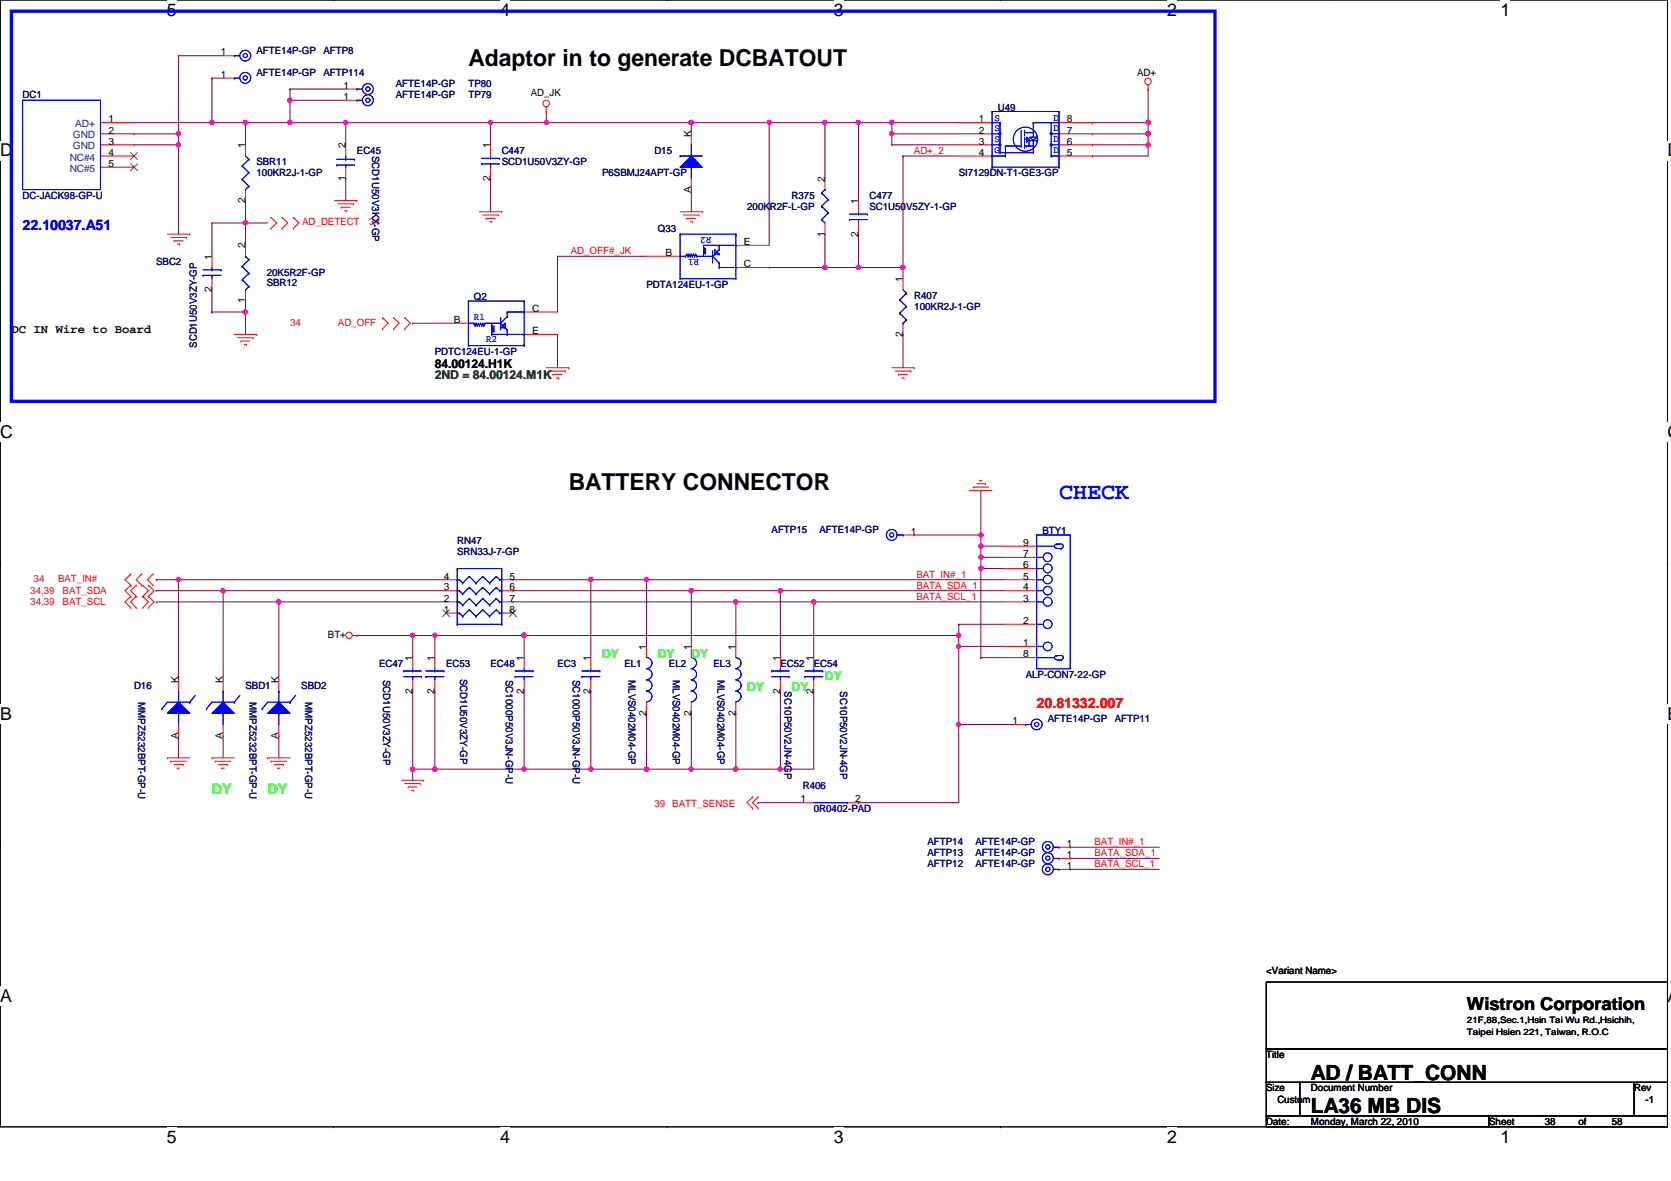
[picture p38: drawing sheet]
<svg xmlns="http://www.w3.org/2000/svg" width="297mm" height="210mm" viewBox="0 0 297 210" stroke-linecap="round" stroke-linejoin="round" font-family="sans-serif">
<defs><g id="words">
<g font-size="4.1">
<text x="83.3" y="11.8">Adaptor in to generate DCBATOUT</text>
<text x="101.1" y="87.1">BATTERY CONNECTOR</text>
</g>
<text font-size="4.1" fill="#00f" x="188.3" y="88.6">CHECK</text>
<g font-size="3.7">
<text x="233" y="191.9">AD / BATT_CONN</text>
<text x="233" y="197.8">LA36 MB DIS</text>
</g>
<g font-size="3.1">
<text x="29.7" y="2.8">5</text>
<text x="88.9" y="2.8">4</text>
<text x="148.2" y="2.8">3</text>
<text x="207.5" y="2.8">2</text>
<text x="266.7" y="2.8">1</text>
<text x="0" y="27.8">D</text>
<text x="296.4" y="27.8">D</text>
<text x="0" y="77.9">C</text>
<text x="296.4" y="77.9">C</text>
<text x="0" y="127.9">B</text>
<text x="296.4" y="127.9">B</text>
<text x="0" y="178">A</text>
<text x="260.8" y="179.5">Wistron Corporation</text>
<text x="296.4" y="178">A</text>
<text x="29.7" y="203.1">5</text>
<text x="88.9" y="203.1">4</text>
<text x="148.2" y="203.1">3</text>
<text x="207.5" y="203.1">2</text>
<text x="266.7" y="203.1">1</text>
</g>
<text font-size="2.5" fill="#00f" x="4" y="40.8">22.10037.A51</text>
<text font-size="2.5" fill="#f00" x="184.3" y="125.8">20.81332.007</text>
<g font-size="2.5" fill="#0f0">
<text x="37.7" y="141.1">DY</text>
<text x="47.6" y="141.1">DY</text>
</g>
<g font-size="2.2">
<text x="2" y="59.2">DC IN Wire to Board</text>
<text x="77.3" y="65.4">84.00124.H1K</text>
</g>
<text font-size="2.2" fill="#008000" x="77.3" y="67.4">2ND = 84.00124.M1K</text>
<g font-size="2.2" fill="#0f0">
<text x="107" y="116.9">DY</text>
<text x="116.9" y="116.9">DY</text>
<text x="122.9" y="116.9">DY</text>
<text x="132.8" y="122.9">DY</text>
<text x="140.7" y="122.9">DY</text>
<text x="146.6" y="120.9">DY</text>
</g>
<g font-size="1.8">
<text x="39.3" y="9.9">1</text>
<text x="39.3" y="13.8">1</text>
<text x="61.1" y="17.8">1</text>
<text x="61.1" y="15.8">1</text>
<text x="94.4" y="17.1">AD_JK</text>
<text x="202.1" y="13.5">AD+</text>
<text x="19.3" y="21.8">1</text>
<text x="19.3" y="23.7">2</text>
<text x="174" y="21.8">1</text>
<text x="174" y="23.7">2</text>
<text x="189.7" y="23.7">7</text>
<text x="189.7" y="21.8">8</text>
<text x="19.3" y="25.7">3</text>
<text x="19.3" y="27.7">4</text>
<text x="19.3" y="29.7">5</text>
<text x="43.6" y="26.3" transform="rotate(-90 43.6 26.3)">1</text>
<text x="61.4" y="26.3" transform="rotate(-90 61.4 26.3)">2</text>
<text x="87.2" y="26.3" transform="rotate(-90 87.2 26.3)">1</text>
<text x="122.8" y="24.3" transform="rotate(-90 122.8 24.3)">K</text>
<text x="174" y="25.7">3</text>
<text x="174" y="27.7">4</text>
<text x="189.7" y="27.7">5</text>
<text x="189.7" y="25.7">6</text>
<text x="61.4" y="32.1" transform="rotate(-90 61.4 32.1)">1</text>
<text x="87.2" y="32.1" transform="rotate(-90 87.2 32.1)">2</text>
<text x="122.8" y="34.3" transform="rotate(-90 122.8 34.3)">A</text>
<text x="146.6" y="32.3" transform="rotate(-90 146.6 32.3)">2</text>
<text x="43.6" y="36.1" transform="rotate(-90 43.6 36.1)">2</text>
<text x="152.6" y="36.2" transform="rotate(-90 152.6 36.2)">1</text>
<text x="37.6" y="46.1" transform="rotate(-90 37.6 46.1)">1</text>
<text x="43.6" y="44.2" transform="rotate(-90 43.6 44.2)">2</text>
<text x="118.3" y="45.5">B</text>
<text x="132.2" y="43.6">E</text>
<text x="132.2" y="47.5">C</text>
<text x="146.6" y="42" transform="rotate(-90 146.6 42)">1</text>
<text x="152.6" y="42" transform="rotate(-90 152.6 42)">2</text>
<text x="37.6" y="51.9" transform="rotate(-90 37.6 51.9)">2</text>
<text x="43.6" y="53.9" transform="rotate(-90 43.6 53.9)">1</text>
<text x="160.5" y="50.1" transform="rotate(-90 160.5 50.1)">1</text>
<text x="80.7" y="57.4">B</text>
<text x="94.6" y="59.4">E</text>
<text x="94.6" y="55.4">C</text>
<text x="160.5" y="59.9" transform="rotate(-90 160.5 59.9)">2</text>
<text x="161.9" y="95">1</text>
<text x="181.9" y="101">6</text>
<text x="181.9" y="99">7</text>
<text x="181.9" y="97">9</text>
<text x="78.9" y="106.9">2</text>
<text x="78.9" y="104.9">3</text>
<text x="78.9" y="103">4</text>
<text x="90.6" y="103">5</text>
<text x="90.6" y="104.9">6</text>
<text x="90.6" y="106.9">7</text>
<text x="181.9" y="106.9">3</text>
<text x="181.9" y="104.9">4</text>
<text x="181.9" y="103">5</text>
<text x="58.3" y="113.4">BT+</text>
<text x="78.9" y="108.9">1</text>
<text x="90.6" y="108.9">8</text>
<text x="181.9" y="110.9">2</text>
<text x="73.3" y="117.5" transform="rotate(-90 73.3 117.5)">1</text>
<text x="77.3" y="117.5" transform="rotate(-90 77.3 117.5)">1</text>
<text x="93.1" y="117.5" transform="rotate(-90 93.1 117.5)">1</text>
<text x="105" y="117.5" transform="rotate(-90 105 117.5)">1</text>
<text x="114.9" y="115.5" transform="rotate(-90 114.9 115.5)">1</text>
<text x="122.8" y="115.5" transform="rotate(-90 122.8 115.5)">1</text>
<text x="130.8" y="115.5" transform="rotate(-90 130.8 115.5)">1</text>
<text x="138.7" y="117.5" transform="rotate(-90 138.7 117.5)">1</text>
<text x="144.6" y="117.5" transform="rotate(-90 144.6 117.5)">1</text>
<text x="181.9" y="116.8">8</text>
<text x="181.9" y="114.9">1</text>
<text x="31.7" y="121.5" transform="rotate(-90 31.7 121.5)">K</text>
<text x="39.6" y="121.5" transform="rotate(-90 39.6 121.5)">K</text>
<text x="49.5" y="121.5" transform="rotate(-90 49.5 121.5)">K</text>
<text x="73.3" y="123.3" transform="rotate(-90 73.3 123.3)">2</text>
<text x="77.3" y="123.3" transform="rotate(-90 77.3 123.3)">2</text>
<text x="93.1" y="123.3" transform="rotate(-90 93.1 123.3)">2</text>
<text x="105" y="123.3" transform="rotate(-90 105 123.3)">2</text>
<text x="138.7" y="123.3" transform="rotate(-90 138.7 123.3)">2</text>
<text x="144.6" y="123.3" transform="rotate(-90 144.6 123.3)">2</text>
<text x="31.7" y="131.4" transform="rotate(-90 31.7 131.4)">A</text>
<text x="39.6" y="131.4" transform="rotate(-90 39.6 131.4)">A</text>
<text x="49.5" y="131.4" transform="rotate(-90 49.5 131.4)">A</text>
<text x="114.9" y="127.2" transform="rotate(-90 114.9 127.2)">2</text>
<text x="122.8" y="127.2" transform="rotate(-90 122.8 127.2)">2</text>
<text x="130.8" y="127.2" transform="rotate(-90 130.8 127.2)">2</text>
<text x="180" y="128.7">1</text>
<text x="142.3" y="142.6">1</text>
<text x="152" y="142.6">2</text>
<text x="189.7" y="150.5">1</text>
<text x="189.7" y="152.5">1</text>
<text x="189.7" y="154.5">1</text>
<text x="225.1" y="173.2">&lt;Variant Name&gt;</text>
<text x="225.1" y="188">Title</text>
<text x="225.1" y="194">Size</text>
<text x="227.1" y="196">Custom</text>
<text x="233" y="194">Document Number</text>
<text x="290.5" y="194">Rev</text>
<text x="292.5" y="196">-1</text>
<text x="225.1" y="199.9">Date:</text>
<text x="233" y="199.9">Monday, March 22, 2010</text>
<text x="264.7" y="199.9">Sheet</text>
<text x="274.6" y="199.9">38</text>
<text x="280.6" y="199.9">of</text>
<text x="286.5" y="199.9">58</text>
</g>
<g font-size="1.8" fill="#000080">
<text x="45.6" y="9.5">AFTE14P-GP</text>
<text x="57.5" y="9.5">AFTP8</text>
<text x="4" y="17.4">DC1</text>
<text x="45.6" y="13.5">AFTE14P-GP</text>
<text x="57.5" y="13.5">AFTP114</text>
<text x="70.4" y="17.4">AFTE14P-GP</text>
<text x="70.4" y="15.5">AFTE14P-GP</text>
<text x="83.3" y="17.4">TP79</text>
<text x="83.3" y="15.5">TP80</text>
<text x="177.4" y="19.6">U49</text>
<text x="45.6" y="29.3">SBR11</text>
<text x="63.5" y="27.3">EC45</text>
<text x="66.2" y="27.7" transform="rotate(90 66.2 27.7)">SCD1U50V3KX-GP</text>
<text x="89.2" y="27.3">C447</text>
<text x="89.2" y="29.3">SCD1U50V3ZY-GP</text>
<text x="116.3" y="27.3">D15</text>
<text x="4" y="35.3">DC-JACK98-GP-U</text>
<text x="45.6" y="31.3">100KR2J-1-GP</text>
<text x="107" y="31.3">P6SBMJ24APT-GP</text>
<text x="140.7" y="35.3">R375</text>
<text x="154.6" y="35.3">C477</text>
<text x="170.4" y="31.3">SI7129DN-T1-GE3-GP</text>
<text x="116.9" y="41.2">Q33</text>
<text x="132.8" y="37.3">200KR2F-L-GP</text>
<text x="154.6" y="37.3">SC1U50V5ZY-1-GP</text>
<text x="27.8" y="47.2">SBC2</text>
<text x="47.4" y="50.8">SBR12</text>
<text x="47.4" y="49">20K5R2F-GP</text>
<text x="84.2" y="53.3">Q2</text>
<text x="114.9" y="51.1">PDTA124EU-1-GP</text>
<text x="162.5" y="53.1">R407</text>
<text x="162.5" y="55.1">100KR2J-1-GP</text>
<text x="35" y="61.8" transform="rotate(-90 35 61.8)">SCD1U50V3ZY-GP</text>
<text x="77.3" y="63">PDTC124EU-1-GP</text>
<text x="137.2" y="94.7">AFTP15</text>
<text x="145.7" y="94.7">AFTE14P-GP</text>
<text x="185.3" y="94.9">BTY1</text>
<text x="81.3" y="96.7">RN47</text>
<text x="81.3" y="98.7">SRN33J-7-GP</text>
<text x="67.4" y="118.5">EC47</text>
<text x="79.3" y="118.5">EC53</text>
<text x="87.2" y="118.5">EC48</text>
<text x="99.1" y="118.5">EC3</text>
<text x="111" y="118.5">EL1</text>
<text x="118.9" y="118.5">EL2</text>
<text x="126.8" y="118.5">EL3</text>
<text x="138.7" y="118.5">EC52</text>
<text x="144.6" y="118.5">EC54</text>
<text x="23.8" y="122.5">D16</text>
<text x="24.6" y="124.8" transform="rotate(90 24.6 124.8)">MMPZ5232BPT-GP-U</text>
<text x="43.6" y="122.5">SBD1</text>
<text x="44.4" y="124.8" transform="rotate(90 44.4 124.8)">MMPZ5232BPT-GP-U</text>
<text x="53.5" y="122.5">SBD2</text>
<text x="54.3" y="124.8" transform="rotate(90 54.3 124.8)">MMPZ5232BPT-GP-U</text>
<text x="68.1" y="120.9" transform="rotate(90 68.1 120.9)">SCD1U50V3ZY-GP</text>
<text x="81.8" y="120.6" transform="rotate(90 81.8 120.6)">SCD1U50V3ZY-GP</text>
<text x="89.9" y="120.9" transform="rotate(90 89.9 120.9)">SC1000P50V3JN-GP-U</text>
<text x="101.8" y="120.9" transform="rotate(90 101.8 120.9)">SC1000P50V3JN-GP-U</text>
<text x="111.7" y="120.9" transform="rotate(90 111.7 120.9)">MLVS0402M04-GP</text>
<text x="119.6" y="120.9" transform="rotate(90 119.6 120.9)">MLVS0402M04-GP</text>
<text x="127.5" y="120.9" transform="rotate(90 127.5 120.9)">MLVS0402M04-GP</text>
<text x="139.4" y="122.9" transform="rotate(90 139.4 122.9)">SC10P50V2JN-4GP</text>
<text x="149.3" y="122.9" transform="rotate(90 149.3 122.9)">SC10P50V2JN-4GP</text>
<text x="182.3" y="120.5">ALP-CON7-22-GP</text>
<text x="186.3" y="128.4">AFTE14P-GP</text>
<text x="198.2" y="128.4">AFTP11</text>
<text x="142.7" y="140.3">R406</text>
<text x="144.6" y="144.3">0R0402-PAD</text>
<text x="164.9" y="150.2">AFTP14</text>
<text x="164.9" y="152.2">AFTP13</text>
<text x="164.9" y="154.2">AFTP12</text>
<text x="173.4" y="150.2">AFTE14P-GP</text>
<text x="173.4" y="152.2">AFTE14P-GP</text>
<text x="173.4" y="154.2">AFTE14P-GP</text>
</g>
<g font-size="1.8" fill="#004080">
<text x="13.4" y="22.6">AD+</text>
<text x="12.4" y="28.5">NC#4</text>
<text x="13" y="24.6">GND</text>
<text x="13" y="26.5">GND</text>
<text x="12.4" y="30.5">NC#5</text>
</g>
<g font-size="1.8" fill="#00f">
<text x="176.8" y="21.4">S</text>
<text x="176.8" y="23.2">S</text>
<text x="187.3" y="23.2">D</text>
<text x="187.3" y="21.4">D</text>
<text x="176.8" y="25.2">S</text>
<text x="176.8" y="27.1">G</text>
<text x="187.3" y="25.2">D</text>
<text x="187.3" y="27.1">D</text>
<text x="124.2" y="46.1" transform="rotate(180 124.2 46.1)">R1</text>
<text x="126.4" y="42.1" transform="rotate(180 126.4 42.1)">R2</text>
<text x="84.2" y="56.9">R1</text>
<text x="86.4" y="60.8">R2</text>
</g>
<g font-size="1.8" fill="#f00">
<text x="162.5" y="27.3">AD+_2</text>
<text x="53.7" y="40">AD_DETECT</text>
<text x="65.6" y="40">34</text>
<text x="101.5" y="45.2">AD_OFF#_JK</text>
<text x="51.6" y="57.9">34</text>
<text x="60.1" y="57.9">AD_OFF</text>
<text x="5.4" y="107.6">34,39</text>
<text x="5.4" y="105.6">34,39</text>
<text x="6" y="103.5">34</text>
<text x="10.3" y="103.5">BAT_IN#</text>
<text x="11.1" y="107.6">BAT_SCL</text>
<text x="11.1" y="105.6">BAT_SDA</text>
<text x="162.9" y="106.6">BATA_SCL_1</text>
<text x="162.9" y="104.6">BATA_SDA_1</text>
<text x="162.9" y="102.7">BAT_IN#_1</text>
<text x="116.3" y="143.5">39 BATT_SENSE</text>
<text x="194.6" y="150.2">BAT_IN#_1</text>
<text x="194.6" y="152.2">BATA_SDA_1</text>
<text x="194.6" y="154.1">BATA_SCL_1</text>
</g>
<g font-size="1.6">
<text x="260.8" y="181.9">21F,88,Sec.1,Hsin Tai Wu Rd.,Hsichih,</text>
<text x="260.8" y="183.9">Taipei Hsien 221, Taiwan, R.O.C</text>
</g>
</g></defs>
<path d="M0 0h296.4v200.3h-296.4z" fill="none" stroke="#000" stroke-width=".18"/>
<g fill="#fff">
<path d="M29.7 0h1.7v3.5h-1.7z"/>
<path d="M29.7 200.3h1.7v3.5h-1.7z"/>
</g>
<path d="M59.3 0h.1M59.3 200.3h.1" fill="none" stroke="#000" stroke-width=".18"/>
<g fill="#fff">
<path d="M88.9 0h1.8v3.5h-1.8z"/>
<path d="M88.9 200.3h1.8v3.5h-1.8z"/>
</g>
<path d="M118.6 0h.1M118.6 200.3h.1" fill="none" stroke="#000" stroke-width=".18"/>
<g fill="#fff">
<path d="M148.2 0h1.7v3.5h-1.7z"/>
<path d="M148.2 200.3h1.7v3.5h-1.7z"/>
</g>
<path d="M177.8 0h.1M177.8 200.3h.1" fill="none" stroke="#000" stroke-width=".18"/>
<g fill="#fff">
<path d="M207.5 0h1.7v3.5h-1.7z"/>
<path d="M207.5 200.3h1.7v3.5h-1.7z"/>
</g>
<path d="M237.1 0h.1M237.1 200.3h.1" fill="none" stroke="#000" stroke-width=".18"/>
<g fill="#fff">
<path d="M266.7 0h1.8v3.5h-1.8z"/>
<path d="M266.7 200.3h1.8v3.5h-1.8z"/>
<path d="M0 25h2.3v3.5h-2.3z"/>
<path d="M296.4 25h.7v3.5h-.7z"/>
<path d="M0 75.1h2.3v3.4h-2.3z"/>
<path d="M296.4 75.1h.7v3.4h-.7z"/>
</g>
<path d="M0 50h.1M296.4 50h.1" fill="none" stroke="#000" stroke-width=".18"/>
<g fill="#fff">
<path d="M0 125.1h2.1v3.5h-2.1z"/>
<path d="M296.4 125.1h.7v3.5h-.7z"/>
</g>
<path d="M0 100.1h.1M296.4 100.1h.1" fill="none" stroke="#000" stroke-width=".18"/>
<g fill="#fff">
<path d="M0 175.2h2.1v3.5h-2.1z"/>
<path d="M296.4 175.2h.7v3.5h-.7z"/>
</g>
<path d="M0 150.2h.1M296.4 150.2h.1" fill="none" stroke="#000" stroke-width=".18"/>
<path d="M174.4 97.1h.1M174.4 97.1v2" fill="none" stroke="#800040" stroke-width=".18"/>
<circle cx="174.4" cy="97.1" r=".38" fill="#f0f"/>
<circle cx="174.4" cy="97.1" r=".38" fill="none" stroke="#f0f" stroke-width=".18"/>
<path d="M174.4 97.1h.1M174.4 95.1h.1M174.4 97.1h3.9M174.4 95.1v2M122.9 105h.1M122.9 105v9.9" fill="none" stroke="#800040" stroke-width=".18"/>
<circle cx="174.4" cy="95.1" r=".38" fill="#f0f"/>
<circle cx="174.4" cy="95.1" r=".38" fill="none" stroke="#f0f" stroke-width=".18"/>
<g fill="none" stroke="#800040" stroke-width=".18">
<path d="M61.5 31.7h.1M61.5 31.7v3.9M87.2 31.7h.1M87.2 31.7v5.9M122.9 21.8h.1M122.9 21.8h13.8M99.1 45.6h.1M99.1 45.6h15.8M174.4 87.2h.1M174.4 87.2v7.9M130.8 107h.1M130.8 107v7.9"/>
<path d="M31.7 130.8h.1M31.7 130.8v3.9M152.6 142.7h.1M152.6 142.7h17.8"/>
</g>
<circle cx="122.9" cy="21.8" r=".38" fill="#f0f"/>
<circle cx="122.9" cy="21.8" r=".38" fill="none" stroke="#f0f" stroke-width=".18"/>
<path d="M204.1 21.8h.1M204.1 21.8v2" fill="none" stroke="#800040" stroke-width=".18"/>
<circle cx="204.1" cy="23.7" r=".38" fill="#f0f"/>
<circle cx="204.1" cy="23.7" r=".38" fill="none" stroke="#f0f" stroke-width=".18"/>
<path d="M158.5 25.7h.1M158.5 23.8h.1M158.5 25.7h11.9M158.5 23.8h11.9M158.5 23.8v1.9M99.1 59.4h.1M99.1 59.4v6" fill="none" stroke="#800040" stroke-width=".18"/>
<circle cx="158.5" cy="23.7" r=".38" fill="#f0f"/>
<circle cx="158.5" cy="23.7" r=".38" fill="none" stroke="#f0f" stroke-width=".18"/>
<path d="M152.6 21.8h.1M152.6 21.8h5.9" fill="none" stroke="#800040" stroke-width=".18"/>
<circle cx="158.5" cy="21.8" r=".38" fill="#f0f"/>
<circle cx="158.5" cy="21.8" r=".38" fill="none" stroke="#f0f" stroke-width=".18"/>
<circle cx="152.6" cy="21.8" r=".38" fill="#f0f"/>
<circle cx="152.6" cy="21.8" r=".38" fill="none" stroke="#f0f" stroke-width=".18"/>
<path d="M152.6 21.8h.1M152.6 21.8v13.8M160.5 47.5h.1M160.5 47.5v2" fill="none" stroke="#800040" stroke-width=".18"/>
<circle cx="160.5" cy="47.5" r=".38" fill="#f0f"/>
<circle cx="160.5" cy="47.5" r=".38" fill="none" stroke="#f0f" stroke-width=".18"/>
<path d="M194.2 21.8h.1M194.2 21.8h9.9M146.6 41.6h.1M146.6 41.6v5.9" fill="none" stroke="#800040" stroke-width=".18"/>
<circle cx="204.1" cy="21.8" r=".38" fill="#f0f"/>
<circle cx="204.1" cy="21.8" r=".38" fill="none" stroke="#f0f" stroke-width=".18"/>
<path d="M194.2 23.8h.1M194.2 27.7h.1M194.2 23.8h9.9M194.2 27.7h9.9M146.6 47.5h.1M146.6 47.5h6" fill="none" stroke="#800040" stroke-width=".18"/>
<circle cx="146.6" cy="47.5" r=".38" fill="#f0f"/>
<circle cx="146.6" cy="47.5" r=".38" fill="none" stroke="#f0f" stroke-width=".18"/>
<path d="M136.7 47.5h.1M136.7 47.5h9.9M152.6 47.5h.1M152.6 47.5h7.9" fill="none" stroke="#800040" stroke-width=".18"/>
<circle cx="152.6" cy="47.5" r=".38" fill="#f0f"/>
<circle cx="152.6" cy="47.5" r=".38" fill="none" stroke="#f0f" stroke-width=".18"/>
<path d="M146.6 21.8h.1M146.6 21.8v9.9M152.6 41.6h.1M152.6 41.6v5.9" fill="none" stroke="#800040" stroke-width=".18"/>
<circle cx="146.6" cy="21.8" r=".38" fill="#f0f"/>
<circle cx="146.6" cy="21.8" r=".38" fill="none" stroke="#f0f" stroke-width=".18"/>
<path d="M136.7 21.8h.1M136.7 21.8h9.9M160.5 27.7h.1M160.5 27.7h9.9M204.1 25.7h.1M204.1 25.7v2" fill="none" stroke="#800040" stroke-width=".18"/>
<circle cx="136.7" cy="21.8" r=".38" fill="#f0f"/>
<circle cx="136.7" cy="21.8" r=".38" fill="none" stroke="#f0f" stroke-width=".18"/>
<path d="M194.2 25.7h.1M194.2 25.7h9.9M160.5 59.4h.1M160.5 59.4v6" fill="none" stroke="#800040" stroke-width=".18"/>
<circle cx="204.1" cy="25.7" r=".38" fill="#f0f"/>
<circle cx="204.1" cy="25.7" r=".38" fill="none" stroke="#f0f" stroke-width=".18"/>
<path d="M97.1 19.8h.1M97.1 19.8v2h-9.9M87.2 21.8h.1M136.7 21.8h.1M136.7 21.8v21.8M73.4 57.4h.1M73.4 57.4h3.9M138.7 105h.1M138.7 105v11.9M138.7 122.9h.1M138.7 122.9v13.8" fill="none" stroke="#800040" stroke-width=".18"/>
<circle cx="138.7" cy="136.7" r=".38" fill="#f0f"/>
<circle cx="138.7" cy="136.7" r=".38" fill="none" stroke="#f0f" stroke-width=".18"/>
<path d="M73.4 112.9h.1M73.4 112.9h3.9M144.6 107h.1M144.6 107v9.9" fill="none" stroke="#800040" stroke-width=".18"/>
<circle cx="73.3" cy="112.9" r=".38" fill="#f0f"/>
<circle cx="73.3" cy="112.9" r=".38" fill="none" stroke="#f0f" stroke-width=".18"/>
<path d="M93.2 112.9h.1M93.2 112.9h77.2" fill="none" stroke="#800040" stroke-width=".18"/>
<circle cx="170.4" cy="112.9" r=".38" fill="#f0f"/>
<circle cx="170.4" cy="112.9" r=".38" fill="none" stroke="#f0f" stroke-width=".18"/>
<circle cx="93.1" cy="112.9" r=".38" fill="#f0f"/>
<circle cx="93.1" cy="112.9" r=".38" fill="none" stroke="#f0f" stroke-width=".18"/>
<path d="M63.5 112.9h.1M63.5 112.9h9.9M77.3 112.9h.1M77.3 112.9h15.9" fill="none" stroke="#800040" stroke-width=".18"/>
<circle cx="93.1" cy="112.9" r=".38" fill="#f0f"/>
<circle cx="93.1" cy="112.9" r=".38" fill="none" stroke="#f0f" stroke-width=".18"/>
<circle cx="77.3" cy="112.9" r=".38" fill="#f0f"/>
<circle cx="77.3" cy="112.9" r=".38" fill="none" stroke="#f0f" stroke-width=".18"/>
<g fill="none" stroke="#800040" stroke-width=".18">
<path d="M73.4 112.9h.1M73.4 112.9v4M77.3 112.9h.1M77.3 112.9v4M93.2 112.9h.1M93.2 112.9v4M105 103h.1M105 103v13.9M73.4 122.9h.1M73.4 136.7h.1M73.4 122.9v15.8M77.3 122.9h.1"/>
<path d="M77.3 122.9v13.8M93.2 122.9h.1M93.2 122.9v13.8M105 122.9h.1M105 122.9v13.8M130.8 126.8h.1M130.8 126.8v9.9"/>
</g>
<circle cx="105" cy="103" r=".38" fill="#f0f"/>
<circle cx="105" cy="103" r=".38" fill="none" stroke="#f0f" stroke-width=".18"/>
<path d="M87.2 21.8h.1M87.2 21.8v3.9M122.9 21.8h.1M122.9 33.7h.1M122.9 21.8v2M122.9 33.7v3.9M204.1 23.8h.1M204.1 23.8v1.9" fill="none" stroke="#800040" stroke-width=".18"/>
<circle cx="204.1" cy="23.7" r=".38" fill="#f0f"/>
<circle cx="204.1" cy="23.7" r=".38" fill="none" stroke="#f0f" stroke-width=".18"/>
<path d="M61.5 21.8h.1M61.5 21.8h25.7M160.5 27.7h.1M160.5 27.7v19.8M99.1 45.6h.1M99.1 45.6v9.9" fill="none" stroke="#800040" stroke-width=".18"/>
<circle cx="87.2" cy="21.8" r=".38" fill="#f0f"/>
<circle cx="87.2" cy="21.8" r=".38" fill="none" stroke="#f0f" stroke-width=".18"/>
<circle cx="61.4" cy="21.8" r=".38" fill="#f0f"/>
<circle cx="61.4" cy="21.8" r=".38" fill="none" stroke="#f0f" stroke-width=".18"/>
<path d="M204.1 15.8h.1M204.1 15.8v6M158.5 21.8h.1M158.5 21.8h11.9M158.5 21.8v2" fill="none" stroke="#800040" stroke-width=".18"/>
<circle cx="158.5" cy="21.8" r=".38" fill="#f0f"/>
<circle cx="158.5" cy="21.8" r=".38" fill="none" stroke="#f0f" stroke-width=".18"/>
<path d="M97.1 21.8h.1M97.1 21.8h25.8" fill="none" stroke="#800040" stroke-width=".18"/>
<circle cx="122.9" cy="21.8" r=".38" fill="#f0f"/>
<circle cx="122.9" cy="21.8" r=".38" fill="none" stroke="#f0f" stroke-width=".18"/>
<circle cx="97.1" cy="21.8" r=".38" fill="#f0f"/>
<circle cx="97.1" cy="21.8" r=".38" fill="none" stroke="#f0f" stroke-width=".18"/>
<path d="M105 103h.1M105 103h9.9M144.6 107h.1M144.6 107h33.7" fill="none" stroke="#800040" stroke-width=".18"/>
<circle cx="144.7" cy="107" r=".38" fill="#f0f"/>
<circle cx="144.7" cy="107" r=".38" fill="none" stroke="#f0f" stroke-width=".18"/>
<path d="M27.8 103h.1M27.8 103h3.9M91.2 105h.1M91.2 103h.1M91.2 105h31.7M91.2 103h13.8M138.7 105h.1M138.7 105h39.6" fill="none" stroke="#800040" stroke-width=".18"/>
<circle cx="138.7" cy="105" r=".38" fill="#f0f"/>
<circle cx="138.7" cy="105" r=".38" fill="none" stroke="#f0f" stroke-width=".18"/>
<path d="M170.4 128.8h.1M170.4 128.8v13.9" fill="none" stroke="#800040" stroke-width=".18"/>
<circle cx="170.4" cy="128.8" r=".37" fill="#f0f"/>
<circle cx="170.4" cy="128.8" r=".37" fill="none" stroke="#f0f" stroke-width=".18"/>
<path d="M51.6 15.8h.1M51.6 15.8h9.9M51.6 15.8v2M43.6 21.8h.1M43.6 21.8h8" fill="none" stroke="#800040" stroke-width=".18"/>
<circle cx="51.5" cy="21.8" r=".38" fill="#f0f"/>
<circle cx="51.5" cy="21.8" r=".38" fill="none" stroke="#f0f" stroke-width=".18"/>
<path d="M114.9 103h.1M114.9 103h63.4" fill="none" stroke="#800040" stroke-width=".18"/>
<circle cx="114.9" cy="103" r=".38" fill="#f0f"/>
<circle cx="114.9" cy="103" r=".38" fill="none" stroke="#f0f" stroke-width=".18"/>
<path d="M61.5 21.8h.1M61.5 21.8v3.9M174.4 99.1h.1M174.4 99.1h3.9M122.9 126.8h.1M122.9 126.8v9.9M134.7 142.7h.1M134.7 142.7h8" fill="none" stroke="#800040" stroke-width=".18"/>
<circle cx="174.4" cy="99" r=".37" fill="#f0f"/>
<circle cx="174.4" cy="99" r=".37" fill="none" stroke="#f0f" stroke-width=".18"/>
<path d="M39.7 105h.1M39.7 105h39.6M114.9 126.8h.1M114.9 126.8v9.9" fill="none" stroke="#800040" stroke-width=".18"/>
<circle cx="39.6" cy="105" r=".38" fill="#f0f"/>
<circle cx="39.6" cy="105" r=".38" fill="none" stroke="#f0f" stroke-width=".18"/>
<path d="M49.6 107h.1M49.6 107h29.7" fill="none" stroke="#800040" stroke-width=".18"/>
<circle cx="49.5" cy="107" r=".38" fill="#f0f"/>
<circle cx="49.5" cy="107" r=".38" fill="none" stroke="#f0f" stroke-width=".18"/>
<path d="M31.7 103h.1M31.7 103h47.6" fill="none" stroke="#800040" stroke-width=".18"/>
<circle cx="31.7" cy="103" r=".38" fill="#f0f"/>
<circle cx="31.7" cy="103" r=".38" fill="none" stroke="#f0f" stroke-width=".18"/>
<path d="M51.6 17.8h.1M51.6 17.8h9.9" fill="none" stroke="#800040" stroke-width=".18"/>
<circle cx="51.5" cy="17.8" r=".38" fill="#f0f"/>
<circle cx="51.5" cy="17.8" r=".38" fill="none" stroke="#f0f" stroke-width=".18"/>
<path d="M51.6 17.8h.1M51.6 17.8v4M174.4 99.1h.1M174.4 99.1v1.9M114.9 103h.1M114.9 103v11.9M174.4 101h.1M174.4 101h3.9" fill="none" stroke="#800040" stroke-width=".18"/>
<circle cx="174.4" cy="101" r=".38" fill="#f0f"/>
<circle cx="174.4" cy="101" r=".38" fill="none" stroke="#f0f" stroke-width=".18"/>
<path d="M51.6 21.8h.1M51.6 21.8h9.9M31.7 103h.1M31.7 103v17.9M122.9 105h.1M122.9 105h15.8" fill="none" stroke="#800040" stroke-width=".18"/>
<circle cx="122.9" cy="105" r=".38" fill="#f0f"/>
<circle cx="122.9" cy="105" r=".38" fill="none" stroke="#f0f" stroke-width=".18"/>
<path d="M130.8 107h.1M130.8 107h13.8" fill="none" stroke="#800040" stroke-width=".18"/>
<circle cx="130.8" cy="107" r=".38" fill="#f0f"/>
<circle cx="130.8" cy="107" r=".38" fill="none" stroke="#f0f" stroke-width=".18"/>
<path d="M31.7 25.7h.1M31.7 25.7v15.9M91.2 107h.1M91.2 107h39.6M170.4 111h.1M170.4 111v1.9M170.4 111h7.9" fill="none" stroke="#800040" stroke-width=".18"/>
<circle cx="31.7" cy="25.7" r=".38" fill="#f0f"/>
<circle cx="31.7" cy="25.7" r=".38" fill="none" stroke="#f0f" stroke-width=".18"/>
<path d="M146.6 21.8h.1M146.6 21.8h6M73.4 136.7h.1M73.4 136.7h3.9" fill="none" stroke="#800040" stroke-width=".18"/>
<circle cx="77.3" cy="136.7" r=".38" fill="#f0f"/>
<circle cx="77.3" cy="136.7" r=".38" fill="none" stroke="#f0f" stroke-width=".18"/>
<circle cx="73.3" cy="136.7" r=".38" fill="#f0f"/>
<circle cx="73.3" cy="136.7" r=".38" fill="none" stroke="#f0f" stroke-width=".18"/>
<path d="M77.3 136.7h.1M77.3 136.7h15.9M144.6 122.9h.1M144.6 122.9v13.8" fill="none" stroke="#800040" stroke-width=".18"/>
<circle cx="77.3" cy="136.7" r=".38" fill="#f0f"/>
<circle cx="77.3" cy="136.7" r=".38" fill="none" stroke="#f0f" stroke-width=".18"/>
<path d="M93.2 136.7h.1M93.2 136.7h11.8" fill="none" stroke="#800040" stroke-width=".18"/>
<circle cx="93.1" cy="136.7" r=".38" fill="#f0f"/>
<circle cx="93.1" cy="136.7" r=".38" fill="none" stroke="#f0f" stroke-width=".18"/>
<path d="M105 136.7h.1M105 136.7h9.9" fill="none" stroke="#800040" stroke-width=".18"/>
<circle cx="105" cy="136.7" r=".38" fill="#f0f"/>
<circle cx="105" cy="136.7" r=".38" fill="none" stroke="#f0f" stroke-width=".18"/>
<path d="M114.9 136.7h.1M114.9 136.7h8" fill="none" stroke="#800040" stroke-width=".18"/>
<circle cx="114.9" cy="136.7" r=".38" fill="#f0f"/>
<circle cx="114.9" cy="136.7" r=".38" fill="none" stroke="#f0f" stroke-width=".18"/>
<path d="M122.9 136.7h.1M122.9 136.7h7.9" fill="none" stroke="#800040" stroke-width=".18"/>
<circle cx="122.9" cy="136.7" r=".38" fill="#f0f"/>
<circle cx="122.9" cy="136.7" r=".38" fill="none" stroke="#f0f" stroke-width=".18"/>
<path d="M130.8 136.7h.1M130.8 136.7h13.8M138.7 136.7h.1" fill="none" stroke="#800040" stroke-width=".18"/>
<circle cx="130.8" cy="136.7" r=".38" fill="#f0f"/>
<circle cx="130.8" cy="136.7" r=".38" fill="none" stroke="#f0f" stroke-width=".18"/>
<g fill="none" stroke="#800040" stroke-width=".18">
<path d="M31.7 9.9h.1M31.7 9.9h8M37.7 13.9h.1M37.7 13.9h2M37.7 13.9v7.9M23.8 23.8h.1M23.8 25.7h.1M23.8 23.8h7.9M23.8 25.7h7.9M170.4 114.9h.1M170.4 114.9v13.9M170.4 128.8h.1"/>
<path d="M170.4 128.8h9.9M190.2 150.6h.1M190.2 152.6h.1M190.2 154.5h.1M190.2 150.6h15.9M190.2 152.6h15.9M190.2 154.5h15.9"/>
</g>
<circle cx="170.4" cy="114.9" r=".38" fill="#f0f"/>
<circle cx="170.4" cy="114.9" r=".38" fill="none" stroke="#f0f" stroke-width=".18"/>
<path d="M23.8 21.8h13.9M37.7 21.8h.1M162.5 95.1h.1M162.5 95.1h11.9M174.4 116.9h.1M174.4 101v15.9" fill="none" stroke="#800040" stroke-width=".18"/>
<circle cx="37.7" cy="21.8" r=".38" fill="#f0f"/>
<circle cx="37.7" cy="21.8" r=".38" fill="none" stroke="#f0f" stroke-width=".18"/>
<path d="M31.7 9.9h.1M31.7 9.9v15.8M31.7 23.8h.1" fill="none" stroke="#800040" stroke-width=".18"/>
<circle cx="31.7" cy="23.7" r=".38" fill="#f0f"/>
<circle cx="31.7" cy="23.7" r=".38" fill="none" stroke="#f0f" stroke-width=".18"/>
<g fill="none" stroke="#800040" stroke-width=".18">
<path d="M37.7 39.6h5.9M43.6 39.6h.1M43.6 39.6v4M43.6 55.5h.1M43.6 55.5v3.9M27.8 105h.1M27.8 107h.1M27.8 105h11.9M27.8 107h21.8M39.7 105h.1M39.7 105v15.9M49.6 107h.1"/>
<path d="M49.6 107v13.9M170.4 114.9h.1M170.4 112.9h.1M170.4 114.9h7.9M170.4 112.9v2M174.4 116.9h.1M174.4 116.9h3.9M39.7 130.8h.1M39.7 130.8v3.9M49.6 130.8h.1M49.6 130.8v3.9"/>
</g>
<circle cx="43.6" cy="55.5" r=".38" fill="#f0f"/>
<circle cx="43.6" cy="55.5" r=".38" fill="none" stroke="#f0f" stroke-width=".18"/>
<path d="M43.6 39.6h.1M43.6 39.6h4" fill="none" stroke="#800040" stroke-width=".18"/>
<circle cx="43.6" cy="39.6" r=".37" fill="#f0f"/>
<circle cx="43.6" cy="39.6" r=".37" fill="none" stroke="#f0f" stroke-width=".18"/>
<path d="M43.6 35.6h.1M43.6 21.8h.1M43.6 21.8v3.9M43.6 35.6v4M37.7 55.5h.1M37.7 51.5v4M43.6 53.5h.1M43.6 53.5v2h-5.9" fill="none" stroke="#800040" stroke-width=".18"/>
<circle cx="43.6" cy="21.8" r=".38" fill="#f0f"/>
<circle cx="43.6" cy="21.8" r=".38" fill="none" stroke="#f0f" stroke-width=".18"/>
<path d="M37.7 39.6h.1M37.7 21.8h.1M37.7 39.6v6M37.7 21.8h5.9" fill="none" stroke="#800040" stroke-width=".18"/>
<g fill="none" stroke="#f00" stroke-width=".18">
<path d="M39.7 13.9h2M39.7 9.9h2M61.5 17.8h2M61.5 15.8h2M97.1 19.8h.1M97.1 19v.8M204.1 15.8h.1M204.1 15.1v.7M48.2 38.7h.1M48.2 38.7l1 .9-1 1M50.2 38.7h.1M50.2 38.7l.9 .9-.9 1"/>
<path d="M52.2 38.7h.1M52.2 38.7l.9 .9-.9 1M59.5 35.6h4M60.1 36.2h2.8M60.7 36.8h.1M60.7 36.8h1.6M61.3 37.5h.3M61.6 37.5h.1M62.9 36.2h.1M63.5 35.6h.1M85.2 37.6h4M85.8 38.2h2.8"/>
<path d="M86.4 38.8h.1M86.4 38.8h1.6M87 39.4h.4M87.2 25.7v2M87.2 29.7v2M87.4 39.4h.1M88.6 38.2h.1M89.2 37.6h.1M120.9 37.6h3.9M121.5 38.2h2.7M122.1 38.8h.1M122.1 38.8h1.6"/>
<path d="M122.7 39.4h.4M122.9 23.8v1.9M122.9 31.7v2M123.1 39.4h.1M124.2 38.2h.1M124.8 37.6h.1M146.6 31.7v2M146.6 39.6v2M152.6 35.6v2M152.6 39.6v2M29.8 41.6h3.9M30.3 42.2h2.8"/>
<path d="M30.9 42.8h.1M30.9 42.8h1.7M31.5 43.4h.4M31.9 43.4h.1M33.1 42.2h.1M33.7 41.6h.1M41.7 59.4h3.9M45.6 59.4h.1M48.2 40.6h.1M50.2 40.6h.1M52.2 40.6h.1M68 58.5h.1"/>
<path d="M68 56.5h.1M68 56.5l1 .9-1 1.1M70 56.5h.1M70 58.5h.1M70 56.5l.9 .9-.9 1.1M72 58.5h.1M72 56.5h.1M72 56.5l.9 .9-.9 1.1M114.9 45.6h6M130.8 43.6h5.9M130.8 47.5h5.9M160.5 49.5v2"/>
<path d="M160.5 57.4v2M42.2 60h2.8M42.8 60.6h.1M42.8 60.6h1.6M43.4 61.2h.4M43.8 61.2h.1M45 60h.1M97.1 65.4h4M97.7 66h2.8M98.3 66.5h.1M98.3 66.5h1.6M98.9 67.2h.4"/>
<path d="M99.3 67.2h.1M100.5 66h.1M101.1 65.4h.1M158.5 65.4h4M159.1 66h2.8M159.7 66.5h.1M159.7 66.5h1.6M160.3 67.2h.4M160.7 67.2h.1M161.9 66h.1M162.5 65.4h.1M160.5 95.1h2"/>
<path d="M172.4 87.2h.1M172.4 87.2h4M173 86.6h.1M173 86.6h2.8M173.6 86h1.6M174.2 85.4h.1M174.2 85.4h.4M175.2 86h.1M178.3 99.1h6M178.3 97.1h6M23.2 104h.1M23.2 102h.1"/>
<path d="M23.2 108h.1M23.2 106h.1M23.2 102l-1 1 1 1M23.2 106l-1 1 1 1M23.2 104l-1 1 1 1M24.2 106h.1M24.2 108h.1M24.2 104h.1M24.2 106l-1 1 1 1M24.2 104l-1 1 1 1M25.2 102h.1M25.2 104h.1"/>
<path d="M25.2 102l-1 1 1 1M25.4 108h.1M25.4 106h.1M25.4 104h.1M25.4 106l1 1-1 1M25.4 104l1 1-1 1M26.4 108h.1M26.4 106h.1M26.4 104h.1M26.4 106l1 1-1 1M26.4 104l1 1-1 1M27.2 104h.1"/>
<path d="M27.2 102h.1M27.2 102l-1 1 1 1M62.6 112.9h.9M63.5 112.9h.1M77.3 116.9v2M79.3 107h2M79.3 105h2M79.3 103h2M79.3 109h2M89.2 107h2M89.2 105h2M89.2 103h2"/>
<path d="M89.2 109h2M105 116.9v2M114.9 114.9v2M122.9 114.9v2M138.7 116.9v2M144.6 116.9v2M178.3 116.9h6M178.3 114.9h6M178.3 111h6M178.3 107h6M178.3 105h6M178.3 103h6"/>
<path d="M178.3 101h6M29.8 134.7h.1M29.8 134.7h3.9M30.3 135.3h.1M30.3 135.3h2.8M30.9 135.9h1.7M31.5 136.5h.1M31.5 136.5h.4M32.6 135.9h.1M37.7 134.7h.1M37.7 134.7h4M38.3 135.3h.1"/>
<path d="M38.3 135.3h2.8M38.9 135.9h1.6M39.5 136.5h.1M39.5 136.5h.4M40.5 135.9h.1M47.6 134.7h.1M47.6 134.7h4M48.2 135.3h.1M48.2 135.3h2.8M48.8 135.9h1.6M49.4 136.5h.1M49.4 136.5h.4"/>
<path d="M50.4 135.9h.1M71.4 138.7h3.9M72 139.3h2.7M72.6 139.9h.1M72.6 139.9h1.5M74.7 139.3h.1M75.3 138.7h.1M77.3 120.9v2M105 120.9v2M114.9 124.8v2M122.9 124.8v2M138.7 120.9v2"/>
<path d="M144.6 120.9v2M180.3 128.8h2M73.1 140.5h.4M73.5 140.5h.1M133.8 141.6h.1M133.8 143.6h.1M133.8 141.6l-1 1.1 1 .9M134.7 141.6h.1M134.7 143.6h.1M134.7 141.6l-.9 1.1 .9 .9M188.3 150.6h1.9"/>
<circle cx="97.1" cy="18.4" r=".57"/>
<circle cx="204.1" cy="14.5" r=".57"/>
<circle cx="62" cy="112.9" r=".57"/>
</g>
<path d="M225.1 174.5h71.3v11.9h-71.3zM225.1 186.4h71.3v6h-71.3zM225.1 192.4h6v5.9h-6zM225.1 198.3h39.6v2h-39.6zM231.1 192.4h59.4v5.9h-59.4zM264.7 198.3h31.7v2h-31.7zM290.5 192.4h5.9v5.9h-5.9z" fill="none" stroke="#000" stroke-width=".18"/>
<path d="M2 2h214v69.3h-214z" fill="none" stroke="#00f" stroke-width=".59"/>
<g fill="none" stroke="#00f" stroke-width=".18">
<path d="M41.7 13.9h.1M41.7 9.9h.1M41.7 13.9h.9M41.7 9.9h.9M63.5 17.8h.1M63.5 15.8h.1M63.5 17.8h.9M63.5 15.8h.9M85.6 29.1h.1M85.6 28.2h3.2M85.6 29.1h3.2M87.2 28.2h.1"/>
<path d="M87.2 29.1h.1M87.2 27.7v.5M87.2 29.1v.6M88.8 28.2h.1M146 39h.1M146 36.7h.1M146 34.3h.1M146 39l.6 .6M146 36.7l1.2 1.1M146 34.3l1.2 1.2M146.6 33.7h.1M146.6 33.7l-.6 .6"/>
<path d="M147.2 37.8h.1M147.2 35.5h.1M147.2 37.8l-1.2 1.2M147.2 35.5l-1.2 1.2M151 39h.1M151 38.1h3.2M151 39h3.2M152.6 38.1h.1M152.6 39h.1M152.6 37.6v.5M152.6 39v.6M154.2 38.1h.1"/>
<path d="M120.9 41.6h.1M120.9 49.5h.1M120.9 45.6h1M120.9 41.6h9.9M120.9 41.6v7.9M120.9 49.5h9.9M121.9 45.6h.1M122.1 45.2h.1M122.1 45.2l-.2 .4M122.1 45.2l.2 .4M122.3 45.6h.1M122.5 45.2h.1"/>
<path d="M122.5 45.2l-.2 .4M122.5 45.2l.2 .4M122.7 45.6h.1M122.9 45.2h.1M122.9 45.2l-.2 .4M122.9 45.2l.2 .4M123.1 45.6h.1M123.3 45.2h.1M123.3 45.2l-.2 .4M123.3 45.2l.2 .4M123.5 45.6h.1M123.7 45.2h.1"/>
<path d="M123.7 45.2l-.2 .4M123.7 45.2l.2 .4M123.9 45.6h.1M123.9 45.6h2.8M125 45.2h.1M125 44.8h.1M125 44.4h.1M125 44h.1M125 43.6h.1M125 43.6h5.8M125 43.6v.4M125 45.2v.4"/>
<path d="M125 44.8l.4 .2M125 44.4l.4 .2M125 44l.4 .2M125.4 45h.1M125.4 44.6h.1M125.4 44.2h.1M125.4 45l-.4 .2M125.4 44.6l-.4 .2M125.4 44.2l-.4 .2M126.7 45.6h.1M126.7 46.6h.1M126.7 44.6v2"/>
<path d="M126.7 45.6l1.1 1.1M127 44.4h.1M127 45h.1M127 45.2h.1M127 45.2h.8M127 44.4l.8 .8M127 44.4v.8M127.8 44.4h.1M127.8 43.6h.1M127.8 46.7h.1M127.8 47.5h.1M127.8 45.2h.1"/>
<path d="M127.8 44.4l-1.1 1.2M127.8 43.6v.8M127.8 46.7v.8M127.8 47.5h3M130.8 43.6h.1M130.8 47.5h.1M130.8 41.8h.1M130.8 41.6h.1M130.8 49.5h.1M130.8 41.6v7.9M159.9 53.3h.1M159.9 55.7h.1"/>
<path d="M159.9 53.3l1.2 1.2M159.9 55.7l1.2 1.2M160.5 57.4h.1M160.5 51.5l.6 .6M161.1 52.1h.1M161.1 54.5h.1M161.1 56.9h.1M161.1 52.1l-1.2 1.2M161.1 54.5l-1.2 1.2M161.1 56.9l-.6 .5M159.5 95.1h1M160.5 95.1h.1"/>
<path d="M184.3 95.1h5.9v23.8h-5.9zM184.3 97.1h.1M184.3 97.1h3.1M184.3 99.1h1.2M185.5 99.1h.1M187.4 97.1l.2 .3h.2M187.9 96.7h.1M187.9 96.7h-.3l-.2 .4M187.9 96.7h.7a.38 .38 0 0 1 .4 .4 .38 .38 0 0 1-.4 .4M187.9 97.5h.7M188.6 97.5h.1M75.7 119.3h3.2"/>
<path d="M77.3 119.3h.1M77.3 118.9v.4M78.9 119.3h.1M81.3 107h.1M81.3 103h.1M81.3 111h.1M81.3 101h.1M81.3 111h7.9M81.3 107h.4M81.3 105h.4M81.3 103h.4M81.3 101h7.9"/>
<path d="M81.3 109h.4M81.3 101v10M81.7 109h.1M81.7 107h.1M81.7 105h.1M81.7 103h.1M81.7 109l.6 .6M81.7 107l.6 .6M81.7 105l.6 .6M81.7 103l.6 .6M82.3 109.6h.1M82.3 107.6h.1"/>
<path d="M82.3 105.6h.1M82.3 103.6h.1M83.4 108.4h.1M83.4 106.4h.1M83.4 104.4h.1M83.4 102.4h.1M83.4 108.4l-1.1 1.2M83.4 108.4l1.2 1.2M83.4 106.4l1.2 1.2M83.4 106.4l-1.1 1.2M83.4 104.4l-1.1 1.2M83.4 104.4l1.2 1.2"/>
<path d="M83.4 102.4l1.2 1.2M83.4 102.4l-1.1 1.2M84.6 109.6h.1M84.6 107.6h.1M84.6 105.6h.1M84.6 103.6h.1M85.8 108.4h.1M85.8 106.4h.1M85.8 104.4h.1M85.8 102.4h.1M85.8 108.4l-1.2 1.2M85.8 108.4l1.2 1.2"/>
<path d="M85.8 106.4l1.2 1.2M85.8 106.4l-1.2 1.2M85.8 104.4l-1.2 1.2M85.8 104.4l1.2 1.2M85.8 102.4l1.2 1.2M85.8 102.4l-1.2 1.2M87 109.6h.1M87 107.6h.1M87 105.6h.1M87 103.6h.1M88.2 108.4h.1M88.2 106.4h.1"/>
<path d="M88.2 104.4h.1M88.2 102.4h.1M88.2 108.4l-1.2 1.2M88.2 108.4l.6 .6M88.2 106.4l.6 .6M88.2 106.4l-1.2 1.2M88.2 104.4l-1.2 1.2M88.2 104.4l.6 .6M88.2 102.4l.6 .6M88.2 102.4l-1.2 1.2M88.8 109h.1M88.8 107h.1"/>
<path d="M88.8 105h.1M88.8 103h.1M88.8 107h.4M88.8 105h.4M88.8 103h.4M88.8 109h.4M89.2 109h.1M89.2 105h.1M89.2 101h.1M89.2 111h.1M89.2 101v10M103.5 119.3h3.1"/>
<path d="M105 119.3h.1M105 118.9v.4M106.6 119.3h.1M114.9 116.9a.97 .97 0 0 1 1 1 .97 .97 0 0 1-1 .9M114.9 118.9a.97 .97 0 0 1 1 .9 .97 .97 0 0 1-1 1M122.9 116.9a.97 .97 0 0 1 .9 1 .97 .97 0 0 1-1 .9M122.9 118.9a.97 .97 0 0 1 .9 1 .97 .97 0 0 1-1 .9M137.2 119.3h.1M137.2 119.3h3.1M138.7 119.3h.1M138.7 118.9v.4M143.1 119.3h3.2"/>
<path d="M144.6 119.3h.1M144.6 118.9v.4M146.3 119.3h.1M184.3 116.9h.1M184.3 111h.1M184.3 105h.1M184.3 101h.1M184.3 116.9h3.1M184.3 114.9h1.2M184.3 111h1.2M184.3 107h1.2M184.3 105h1.2"/>
<path d="M184.3 103h1.2M184.3 101h1.2M185.5 114.9h.1M185.5 107h.1M185.5 103h.1M187.4 116.9l.2 .3h.2M187.9 116.5h.1M187.9 116.5l-.3 .1-.2 .3M187.9 116.5h.7a.38 .38 0 0 1 .4 .4 .38 .38 0 0 1-.4 .4M187.9 117.3h.7M188.6 117.3h.1M75.7 120.3h.1"/>
<path d="M75.7 120.3h3.2M77.3 120.3h.1M77.3 120.3v.6M103.5 120.3h.1M103.5 120.3h3.1M105 120.3h.1M105 120.3v.6M114.9 120.9a.97 .97 0 0 1 1 .9 .97 .97 0 0 1-1 1M114.9 122.9a.95 .95 0 0 1 1 .9 .95 .95 0 0 1-1 1M122.9 120.9a.97 .97 0 0 1 .9 1 .97 .97 0 0 1-1 .9M122.9 122.9a.95 .95 0 0 1 .9 .9 .95 .95 0 0 1-1 1M137.2 120.3h3.1"/>
<path d="M138.7 120.3h.1M138.7 120.3v.6M140.3 120.3h.1M143.1 120.3h.1M143.1 120.3h3.2M144.6 120.3h.1M144.6 120.3v.6M182.3 128.8h.1M182.3 128.8h1M187.3 150.6h1M188.3 150.6h.1"/>
<circle cx="43.6" cy="13.8" r=".97"/>
<circle cx="43.6" cy="13.8" r=".38"/>
<circle cx="43.6" cy="9.9" r=".37"/>
<circle cx="43.6" cy="9.9" r=".96"/>
<circle cx="65.4" cy="17.8" r=".97"/>
<circle cx="65.4" cy="15.8" r=".97"/>
<circle cx="65.4" cy="17.8" r=".38"/>
<circle cx="65.4" cy="15.8" r=".38"/>
<circle cx="158.5" cy="95.1" r=".38"/>
<circle cx="158.5" cy="95.1" r=".96"/>
<circle cx="186.2" cy="99" r=".78"/>
<circle cx="186.2" cy="110.9" r=".78"/>
<circle cx="186.2" cy="106.9" r=".78"/>
<circle cx="186.2" cy="101" r=".78"/>
<circle cx="186.3" cy="103" r=".77"/>
<circle cx="186.3" cy="114.9" r=".77"/>
<circle cx="186.3" cy="105" r=".77"/>
<circle cx="184.3" cy="128.8" r=".37"/>
<circle cx="184.3" cy="128.8" r=".96"/>
<circle cx="186.3" cy="150.5" r=".97"/>
<circle cx="186.3" cy="150.5" r=".38"/>
</g>
<path d="M78.7 108.4l1.2 1.2M79.9 108.4l-1.2 1.2M90.6 108.4l1.2 1.2M91.8 108.4l-1.3 1.2" fill="none" stroke="#804000" stroke-width=".18"/>
<path d="M120.9 29.7l2-2 1.9 2z" fill="#00f"/>
<path d="M120.9 29.7l2-2 1.9 2zM120.9 27.7h.1M120.9 27.7h3.9M122.9 29.7h.1M122.9 25.7h.1M122.9 25.7v2M122.9 29.7v2" fill="none" stroke="#00f" stroke-width=".18"/>
<path d="M120.9 29.7l2-2 1.9 2z" fill="#00f"/>
<path d="M120.9 29.7l2-2 1.9 2zM120.9 27.7h.1M120.9 27.7h3.9M122.9 29.7h.1M122.9 25.7h.1M122.9 25.7v2M122.9 29.7v2" fill="none" stroke="#00f" stroke-width=".18"/>
<path d="M49.6 120.9v2M49.6 128.8v2" fill="none" stroke="#f00" stroke-width=".18"/>
<path d="M49.6 124.8l2 2h-4z" fill="#00f"/>
<path d="M46.6 126h.1M49.6 124.8l2 2h-4zM49.6 126.8h.1M49.6 122.9h.1M49.6 122.9v1.9M49.6 126.8v2M51.6 124.8h.1M51.6 124.8h-4l-1 1.2M52.5 123.6l-.9 1.2" fill="none" stroke="#00f" stroke-width=".18"/>
<path d="M49.6 124.8l2 2h-4z" fill="#00f"/>
<g fill="none" stroke="#00f" stroke-width=".18">
<path d="M43 29.5h.1M43 31.9h.1M43 29.5l1.2 1.2M43 31.9l1.2 1.2M43.6 33.7h.1M43.6 27.7l.6 .6M44.2 28.3h.1M44.2 30.7h.1M44.2 33.1h.1M44.2 28.3l-1.2 1.2M44.2 30.7l-1.2 1.2M44.2 33.1l-.6 .6"/>
<path d="M83.3 53.5h.1M83.3 57.4h.9M83.3 53.5v7.9M83.3 53.5h9.9M84.2 57.4h.1M84.2 57.4l.3 .5M84.5 57.9h.1M84.6 57.4h.1M84.6 57.4l-.1 .5M84.6 57.4l.2 .5M84.8 57.9h.1M85 57.4h.1"/>
<path d="M85 57.4l-.2 .5M85 57.4l.2 .5M85.2 57.9h.1M85.4 57.4h.1M85.4 57.4l-.2 .5M85.4 57.4l.2 .5M85.6 57.9h.1M85.8 57.4h.1M85.8 57.4l-.2 .5M85.8 57.4l.2 .5M86 57.9h.1M86.2 57.4h.1"/>
<path d="M86.2 57.4h2.8M86.2 57.4l-.2 .5M87.4 57.9h.1M87.4 58.3h.1M87.4 58.6h.1M87.4 59.1h.1M87.4 59.4h.1M87.4 59.4h5.8M87.4 57.4v.5M87.4 59.1v.3M87.4 57.9l.4 .1M87.4 58.3l.4 .2"/>
<path d="M87.4 58.6l.4 .2M87.8 58h.1M87.8 58.5h.1M87.8 58.8h.1M87.8 58l-.4 .3M87.8 58.5l-.4 .1M87.8 58.8l-.4 .3M89 57.4h.1M89 56.5h.1M89 58.5h.1M89 58.3h.1M89 56.5v2"/>
<path d="M89 57.4l1.2 1.2M89 58.3h.8M89.8 57.4h.1M89.8 58h.1M89.8 58.3h.1M89.8 57.4l-.8 .9M89.8 57.4v.9M90.2 58.6h.1M90.2 59.4h.1M90.2 56.3h.1M90.2 55.5h.1M90.2 55.5v.8"/>
<path d="M90.2 58.6v.8M90.2 56.3l-1.2 1.1M90.2 55.5h3M93.2 59.4h.1M93.2 55.5h.1M93.2 53.5h.1M93.2 53.5v7.9M83.3 61.4h.1M83.3 61.4h9.9M93.2 61.2h.1M93.2 61.4h.1M71.8 119.3h.1"/>
<path d="M71.8 119.3h3.1M73.4 119.3h.1M73.4 118.9v.4M46.6 126h.1M49.6 124.8l2 2h-4zM49.6 126.8h.1M49.6 122.9h.1M49.6 122.9v1.9M49.6 126.8v2M51.6 124.8h.1M51.6 124.8h-4l-1 1.2M52.5 123.6l-.9 1.2"/>
<path d="M71.8 120.3h3.1M73.4 120.3h.1M73.4 120.3v.6M74.9 120.3h.1M144.6 142.7h6M150.6 142.7h.1M187.3 152.6h1M188.3 152.6h.1"/>
<circle cx="186.3" cy="152.5" r=".97"/>
<circle cx="186.3" cy="152.5" r=".38"/>
</g>
<path d="M43.6 25.7v2M43.6 33.7v1.9M77.3 57.4h6M93.2 59.4h5.9M93.2 55.5h5.9M73.4 116.9v2M39.7 120.9v2M39.7 128.8v2M73.4 120.9v2M142.7 142.7h1.9M150.6 142.7h2M188.3 152.6h1.9" fill="none" stroke="#f00" stroke-width=".18"/>
<path d="M39.7 124.8l2 2h-4z" fill="#00f"/>
<path d="M36.7 126h.1M39.7 124.8l2 2h-4zM39.7 126.8h.1M39.7 122.9h.1M39.7 122.9v1.9M39.7 126.8v2M41.7 124.8h.1M41.7 124.8h-4l-1 1.2M42.6 123.6l-.9 1.2" fill="none" stroke="#00f" stroke-width=".18"/>
<path d="M39.7 124.8l2 2h-4z" fill="#00f"/>
<g fill="none" stroke="#00f" stroke-width=".18">
<path d="M130.8 116.9a.97 .97 0 0 1 .9 1 .97 .97 0 0 1-.9 .9M130.8 118.9a.97 .97 0 0 1 .9 1 .97 .97 0 0 1-.9 .9M36.7 126h.1M39.7 124.8l2 2h-4zM39.7 126.8h.1M39.7 122.9h.1M39.7 122.9v1.9M39.7 126.8v2M41.7 124.8h.1M41.7 124.8h-4l-1 1.2M42.6 123.6l-.9 1.2M130.8 120.9a.97 .97 0 0 1 .9 1 .97 .97 0 0 1-.9 .9"/>
<path d="M130.8 122.9a.95 .95 0 0 1 .9 .9 .95 .95 0 0 1-.9 1M187.3 154.5h1M188.3 154.5h.1"/>
<circle cx="186.3" cy="154.5" r=".97"/>
<circle cx="186.3" cy="154.5" r=".38"/>
</g>
<path d="M130.8 114.9v2M31.7 120.9v2M31.7 128.8v2M130.8 124.8v2M188.3 154.5h1.9" fill="none" stroke="#f00" stroke-width=".18"/>
<path d="M31.7 124.8l2 2h-3.9z" fill="#00f"/>
<path d="M28.8 126h.1M31.7 124.8l2 2h-3.9zM31.7 126.8h.1M31.7 122.9h.1M31.7 122.9v1.9M31.7 126.8v2M33.7 124.8h.1M33.7 124.8h-3.9l-1 1.2M34.7 123.6l-1 1.2" fill="none" stroke="#00f" stroke-width=".18"/>
<path d="M31.7 124.8l2 2h-3.9z" fill="#00f"/>
<g fill="none" stroke="#00f" stroke-width=".18">
<path d="M4 17.8h13.9v15.9h-13.9zM176.4 19.8h.1M176.4 19.8h11.9M176.4 19.8v9.9M188.3 19.8h.1M188.3 19.8v9.9M59.9 29.3h.1M59.9 29.3h3.1M59.9 28.3h3.1M61.5 29.3h.1M61.5 28.3h.1M61.5 27.7v.6"/>
<path d="M61.5 29.3v.4M63 28.3h.1M176.4 21.8h.1M176.4 27.7h.1M176.4 25.7h.1M176.4 29.7h.1M176.4 21.8h1.4M176.4 27.7h2.3M176.4 25.7h1.4M176.4 23.8h1.4M176.4 29.7h11.9M177.6 23.6h.3v.3h-.3z"/>
<path d="M177.6 25.6h.3v.3h-.3zM177.8 27.1h.1M177.8 21.8h.1M177.8 23.8h.1M177.8 27.1h5.9M177.8 21.8v5.3M178.7 26h.1M178.7 27.7h.1M178.7 26h2.8M178.7 26v1.7M181.5 26h.1M181.5 23.2v2.8"/>
<path d="M182.1 26h.1M182.1 25.6h.1M182.1 23.6h.1M182.1 23.2h.1M182.1 24h.1M182.1 25.1h.1M182.1 26h1.6M182.1 23.2v.8M182.1 24.4v.7M182.1 25.6v.7M182.1 24.8h.4M182.1 23.6h1.6"/>
<path d="M182.5 26h.1M182.5 25.1h.1M182.5 24.6h.1M182.5 24.4h.1M182.5 24.8h.1M182.5 24.4v.7M182.5 24.4l.4 .4M182.9 24.8h.1M182.9 24.8l-.4 .3M182.9 24.8v1.2M183.1 25h.1M183.1 24.4h.1"/>
<path d="M183.1 25h1.2M183.1 24.4h1.2M183.1 24.4l.6 .6M183.7 25h.1M183.7 25.6h.1M183.7 26h.1M183.7 27.1h.1M183.7 21.8h.1M183.7 21.8v2.6M183.7 25v2.1M183.7 21.8h4.6M184.3 25h.1"/>
<path d="M184.3 24.4h.1M184.3 24.4l-.6 .6M186.7 25.6h.3v.3h-.3zM186.7 23.6h.3v.3h-.3zM186.9 27.7h.1M186.9 25.7h.1M186.9 21.8v5.9M186.9 27.7h1.4M186.9 25.7h1.4M186.9 23.8h1.4M188.3 27.7h.1M188.3 23.8h.1"/>
<path d="M188.3 29.7h.1M36.1 48.9h.1M36.1 48h3.2M36.1 48.9h3.2M37.7 48h.1M37.7 48.9h.1M37.7 47.5v.5M37.7 48.9v.6M39.3 48h.1M43 49.7h.1M43 47.4h.1M43 49.7l1.2 1.2"/>
<path d="M43 47.4l1.2 1.2M43.6 45.6h.1M43.6 45.6l.6 .5M44.2 50.9h.1M44.2 48.6h.1M44.2 46.1h.1M44.2 50.9l-.6 .6M44.2 48.6l-1.2 1.1M44.2 46.1l-1.2 1.3M91.6 119.3h3.1M93.2 119.3h.1M93.2 118.9v.4"/>
<path d="M94.7 119.3h.1M28.8 126h.1M31.7 124.8l2 2h-3.9zM31.7 126.8h.1M31.7 122.9h.1M31.7 122.9v1.9M31.7 126.8v2M33.7 124.8h.1M33.7 124.8h-3.9l-1 1.2M34.7 123.6l-1 1.2M91.6 120.3h.1M91.6 120.3h3.1"/>
<path d="M93.2 120.3h.1M93.2 120.3v.6"/>
<circle cx="182.3" cy="24.7" r="2.15"/>
</g>
<g fill="none" stroke="#f00" stroke-width=".18">
<path d="M17.9 21.8h5.9M17.9 23.8h5.9M17.9 25.7h5.9M17.9 27.7h5.9M17.9 29.7h5.9M61.5 25.7v2M61.5 29.7v2M170.4 21.8h6M170.4 23.8h6M170.4 25.7h6M170.4 27.7h6M188.3 21.8h5.9"/>
<path d="M188.3 23.8h5.9M188.3 25.7h5.9M188.3 27.7h5.9M37.7 45.6v1.9M37.7 49.5v2M43.6 43.6v2M43.6 51.5v2M93.2 116.9v2M93.2 120.9v2"/>
</g>
<path d="M23.2 27.1l1.3 1.3M23.2 29.1l1.3 1.3M24.4 27.1l-1.2 1.3M24.4 29.1l-1.2 1.3" fill="none" stroke="#804000" stroke-width=".18"/>
<circle cx="174.4" cy="97.1" r=".38" fill="#f0f"/>
<circle cx="174.4" cy="97.1" r=".38" fill="none" stroke="#f0f" stroke-width=".18"/>
<circle cx="174.4" cy="95.1" r=".38" fill="#f0f"/>
<circle cx="174.4" cy="95.1" r=".38" fill="none" stroke="#f0f" stroke-width=".18"/>
<circle cx="122.9" cy="21.8" r=".38" fill="#f0f"/>
<circle cx="122.9" cy="21.8" r=".38" fill="none" stroke="#f0f" stroke-width=".18"/>
<circle cx="204.1" cy="23.7" r=".38" fill="#f0f"/>
<circle cx="204.1" cy="23.7" r=".38" fill="none" stroke="#f0f" stroke-width=".18"/>
<circle cx="158.5" cy="23.7" r=".38" fill="#f0f"/>
<circle cx="158.5" cy="23.7" r=".38" fill="none" stroke="#f0f" stroke-width=".18"/>
<circle cx="158.5" cy="21.8" r=".38" fill="#f0f"/>
<circle cx="158.5" cy="21.8" r=".38" fill="none" stroke="#f0f" stroke-width=".18"/>
<circle cx="152.6" cy="21.8" r=".38" fill="#f0f"/>
<circle cx="152.6" cy="21.8" r=".38" fill="none" stroke="#f0f" stroke-width=".18"/>
<circle cx="160.5" cy="47.5" r=".38" fill="#f0f"/>
<circle cx="160.5" cy="47.5" r=".38" fill="none" stroke="#f0f" stroke-width=".18"/>
<circle cx="204.1" cy="21.8" r=".38" fill="#f0f"/>
<circle cx="204.1" cy="21.8" r=".38" fill="none" stroke="#f0f" stroke-width=".18"/>
<circle cx="146.6" cy="47.5" r=".38" fill="#f0f"/>
<circle cx="146.6" cy="47.5" r=".38" fill="none" stroke="#f0f" stroke-width=".18"/>
<circle cx="152.6" cy="47.5" r=".38" fill="#f0f"/>
<circle cx="152.6" cy="47.5" r=".38" fill="none" stroke="#f0f" stroke-width=".18"/>
<circle cx="146.6" cy="21.8" r=".38" fill="#f0f"/>
<circle cx="146.6" cy="21.8" r=".38" fill="none" stroke="#f0f" stroke-width=".18"/>
<circle cx="136.7" cy="21.8" r=".38" fill="#f0f"/>
<circle cx="136.7" cy="21.8" r=".38" fill="none" stroke="#f0f" stroke-width=".18"/>
<circle cx="204.1" cy="25.7" r=".38" fill="#f0f"/>
<circle cx="204.1" cy="25.7" r=".38" fill="none" stroke="#f0f" stroke-width=".18"/>
<circle cx="138.7" cy="136.7" r=".38" fill="#f0f"/>
<circle cx="138.7" cy="136.7" r=".38" fill="none" stroke="#f0f" stroke-width=".18"/>
<circle cx="73.3" cy="112.9" r=".38" fill="#f0f"/>
<circle cx="73.3" cy="112.9" r=".38" fill="none" stroke="#f0f" stroke-width=".18"/>
<circle cx="170.4" cy="112.9" r=".38" fill="#f0f"/>
<circle cx="170.4" cy="112.9" r=".38" fill="none" stroke="#f0f" stroke-width=".18"/>
<circle cx="93.1" cy="112.9" r=".38" fill="#f0f"/>
<circle cx="93.1" cy="112.9" r=".38" fill="none" stroke="#f0f" stroke-width=".18"/>
<circle cx="93.1" cy="112.9" r=".38" fill="#f0f"/>
<circle cx="93.1" cy="112.9" r=".38" fill="none" stroke="#f0f" stroke-width=".18"/>
<circle cx="77.3" cy="112.9" r=".38" fill="#f0f"/>
<circle cx="77.3" cy="112.9" r=".38" fill="none" stroke="#f0f" stroke-width=".18"/>
<circle cx="105" cy="103" r=".38" fill="#f0f"/>
<circle cx="105" cy="103" r=".38" fill="none" stroke="#f0f" stroke-width=".18"/>
<circle cx="204.1" cy="23.7" r=".38" fill="#f0f"/>
<circle cx="204.1" cy="23.7" r=".38" fill="none" stroke="#f0f" stroke-width=".18"/>
<circle cx="87.2" cy="21.8" r=".38" fill="#f0f"/>
<circle cx="87.2" cy="21.8" r=".38" fill="none" stroke="#f0f" stroke-width=".18"/>
<circle cx="61.4" cy="21.8" r=".38" fill="#f0f"/>
<circle cx="61.4" cy="21.8" r=".38" fill="none" stroke="#f0f" stroke-width=".18"/>
<circle cx="158.5" cy="21.8" r=".38" fill="#f0f"/>
<circle cx="158.5" cy="21.8" r=".38" fill="none" stroke="#f0f" stroke-width=".18"/>
<circle cx="122.9" cy="21.8" r=".38" fill="#f0f"/>
<circle cx="122.9" cy="21.8" r=".38" fill="none" stroke="#f0f" stroke-width=".18"/>
<circle cx="97.1" cy="21.8" r=".38" fill="#f0f"/>
<circle cx="97.1" cy="21.8" r=".38" fill="none" stroke="#f0f" stroke-width=".18"/>
<circle cx="144.7" cy="107" r=".38" fill="#f0f"/>
<circle cx="144.7" cy="107" r=".38" fill="none" stroke="#f0f" stroke-width=".18"/>
<circle cx="138.7" cy="105" r=".38" fill="#f0f"/>
<circle cx="138.7" cy="105" r=".38" fill="none" stroke="#f0f" stroke-width=".18"/>
<circle cx="170.4" cy="128.8" r=".37" fill="#f0f"/>
<circle cx="170.4" cy="128.8" r=".37" fill="none" stroke="#f0f" stroke-width=".18"/>
<circle cx="51.5" cy="21.8" r=".38" fill="#f0f"/>
<circle cx="51.5" cy="21.8" r=".38" fill="none" stroke="#f0f" stroke-width=".18"/>
<circle cx="114.9" cy="103" r=".38" fill="#f0f"/>
<circle cx="114.9" cy="103" r=".38" fill="none" stroke="#f0f" stroke-width=".18"/>
<circle cx="174.4" cy="99" r=".37" fill="#f0f"/>
<circle cx="174.4" cy="99" r=".37" fill="none" stroke="#f0f" stroke-width=".18"/>
<circle cx="39.6" cy="105" r=".38" fill="#f0f"/>
<circle cx="39.6" cy="105" r=".38" fill="none" stroke="#f0f" stroke-width=".18"/>
<circle cx="49.5" cy="107" r=".38" fill="#f0f"/>
<circle cx="49.5" cy="107" r=".38" fill="none" stroke="#f0f" stroke-width=".18"/>
<circle cx="31.7" cy="103" r=".38" fill="#f0f"/>
<circle cx="31.7" cy="103" r=".38" fill="none" stroke="#f0f" stroke-width=".18"/>
<circle cx="51.5" cy="17.8" r=".38" fill="#f0f"/>
<circle cx="51.5" cy="17.8" r=".38" fill="none" stroke="#f0f" stroke-width=".18"/>
<circle cx="174.4" cy="101" r=".38" fill="#f0f"/>
<circle cx="174.4" cy="101" r=".38" fill="none" stroke="#f0f" stroke-width=".18"/>
<circle cx="122.9" cy="105" r=".38" fill="#f0f"/>
<circle cx="122.9" cy="105" r=".38" fill="none" stroke="#f0f" stroke-width=".18"/>
<circle cx="130.8" cy="107" r=".38" fill="#f0f"/>
<circle cx="130.8" cy="107" r=".38" fill="none" stroke="#f0f" stroke-width=".18"/>
<circle cx="31.7" cy="25.7" r=".38" fill="#f0f"/>
<circle cx="31.7" cy="25.7" r=".38" fill="none" stroke="#f0f" stroke-width=".18"/>
<circle cx="77.3" cy="136.7" r=".38" fill="#f0f"/>
<circle cx="77.3" cy="136.7" r=".38" fill="none" stroke="#f0f" stroke-width=".18"/>
<circle cx="73.3" cy="136.7" r=".38" fill="#f0f"/>
<circle cx="73.3" cy="136.7" r=".38" fill="none" stroke="#f0f" stroke-width=".18"/>
<circle cx="77.3" cy="136.7" r=".38" fill="#f0f"/>
<circle cx="77.3" cy="136.7" r=".38" fill="none" stroke="#f0f" stroke-width=".18"/>
<circle cx="93.1" cy="136.7" r=".38" fill="#f0f"/>
<circle cx="93.1" cy="136.7" r=".38" fill="none" stroke="#f0f" stroke-width=".18"/>
<circle cx="105" cy="136.7" r=".38" fill="#f0f"/>
<circle cx="105" cy="136.7" r=".38" fill="none" stroke="#f0f" stroke-width=".18"/>
<circle cx="114.9" cy="136.7" r=".38" fill="#f0f"/>
<circle cx="114.9" cy="136.7" r=".38" fill="none" stroke="#f0f" stroke-width=".18"/>
<circle cx="122.9" cy="136.7" r=".38" fill="#f0f"/>
<circle cx="122.9" cy="136.7" r=".38" fill="none" stroke="#f0f" stroke-width=".18"/>
<circle cx="130.8" cy="136.7" r=".38" fill="#f0f"/>
<circle cx="130.8" cy="136.7" r=".38" fill="none" stroke="#f0f" stroke-width=".18"/>
<circle cx="170.4" cy="114.9" r=".38" fill="#f0f"/>
<circle cx="170.4" cy="114.9" r=".38" fill="none" stroke="#f0f" stroke-width=".18"/>
<circle cx="37.7" cy="21.8" r=".38" fill="#f0f"/>
<circle cx="37.7" cy="21.8" r=".38" fill="none" stroke="#f0f" stroke-width=".18"/>
<circle cx="31.7" cy="23.7" r=".38" fill="#f0f"/>
<circle cx="31.7" cy="23.7" r=".38" fill="none" stroke="#f0f" stroke-width=".18"/>
<circle cx="43.6" cy="55.5" r=".38" fill="#f0f"/>
<circle cx="43.6" cy="55.5" r=".38" fill="none" stroke="#f0f" stroke-width=".18"/>
<circle cx="43.6" cy="39.6" r=".37" fill="#f0f"/>
<circle cx="43.6" cy="39.6" r=".37" fill="none" stroke="#f0f" stroke-width=".18"/>
<circle cx="43.6" cy="21.8" r=".38" fill="#f0f"/>
<circle cx="43.6" cy="21.8" r=".38" fill="none" stroke="#f0f" stroke-width=".18"/>
<use href="#words"/>
</svg>
